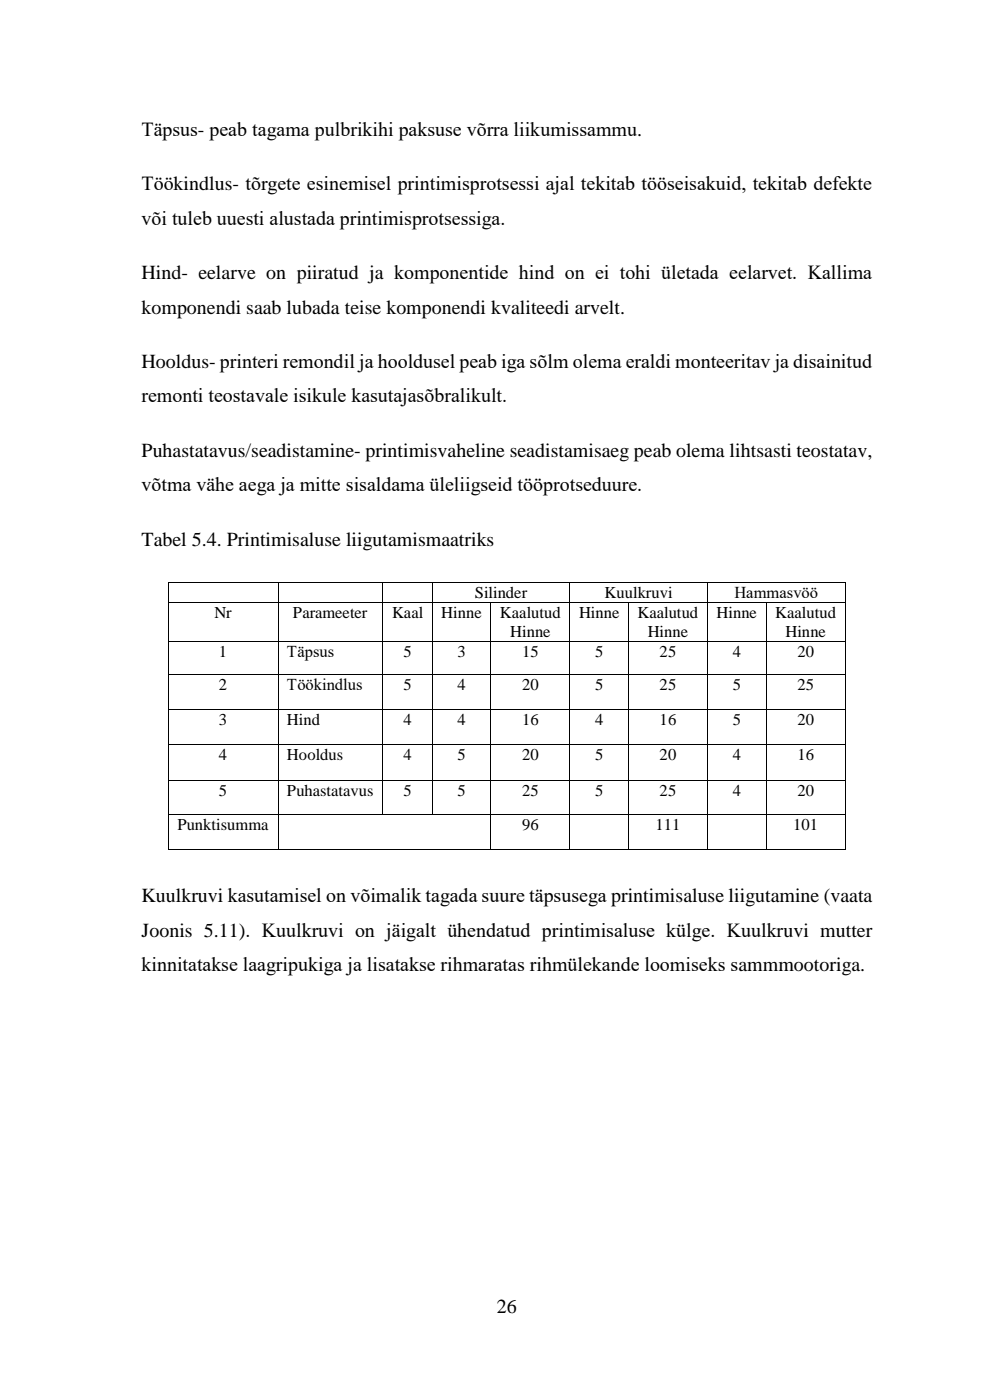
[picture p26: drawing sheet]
<svg xmlns="http://www.w3.org/2000/svg" width="210mm" height="297mm" viewBox="0 0 210 297" stroke-linecap="round" stroke-linejoin="round" font-family="sans-serif">
<defs><g id="words">
<g font-size="4.2">
<text x="30" y="28.9">Täpsus- peab tagama pulbrikihi paksuse võrra liikumissammu.</text>
<text x="30" y="40.4">Töökindlus- tõrgete esinemisel printimisprotsessi ajal tekitab tööseisakuid, tekitab defekte</text>
<text x="30" y="47.7">või tuleb uuesti alustada printimisprotsessiga.</text>
<text x="30" y="59.2">Hind- eelarve on piiratud ja komponentide hind on ei tohi ületada eelarvet. Kallima</text>
<text x="30" y="66.6">komponendi saab lubada teise komponendi kvaliteedi arvelt.</text>
<text x="30" y="78.1">Hooldus- printeri remondil ja hooldusel peab iga sõlm olema eraldi monteeritav ja disainitud</text>
<text x="30" y="85.4">remonti teostavale isikule kasutajasõbralikult.</text>
<text x="30" y="96.9">Puhastatavus/seadistamine- printimisvaheline seadistamisaeg peab olema lihtsasti teostatav,</text>
<text x="30" y="104.2">võtma vähe aega ja mitte sisaldama üleliigseid tööprotseduure.</text>
<text x="30" y="115.8">Tabel 5.4. Printimisaluse liigutamismaatriks</text>
<text x="30" y="191.5">Kuulkruvi kasutamisel on võimalik tagada suure täpsusega printimisaluse liigutamine (vaata</text>
<text x="30" y="198.8">Joonis 5.11). Kuulkruvi on jäigalt ühendatud printimisaluse külge. Kuulkruvi mutter</text>
<text x="30" y="206.1">kinnitatakse laagripukiga ja lisatakse rihmaratas rihmülekande loomiseks sammmootoriga.</text>
<text x="105.4" y="278.7">26</text>
</g>
<g font-size="3.5">
<text x="45.5" y="131.1">Nr</text>
<text x="62.2" y="131.1">Parameeter</text>
<text x="83.2" y="131.1">Kaal</text>
<text x="93.6" y="131.1">Hinne</text>
<text x="100.7" y="126.8">Silinder</text>
<text x="106.1" y="131.1">Kaalutud</text>
<text x="122.8" y="131.1">Hinne</text>
<text x="128.3" y="126.8">Kuulkruvi</text>
<text x="135.2" y="131.1">Kaalutud</text>
<text x="152" y="131.1">Hinne</text>
<text x="155.8" y="126.8">Hammasvöö</text>
<text x="164.5" y="131.1">Kaalutud</text>
<text x="108.2" y="135.1">Hinne</text>
<text x="137.4" y="135.1">Hinne</text>
<text x="166.6" y="135.1">Hinne</text>
<text x="46.4" y="139.3">1</text>
<text x="60.9" y="139.3">Täpsus</text>
<text x="85.6" y="139.3">5</text>
<text x="97" y="139.3">3</text>
<text x="110.8" y="139.3">15</text>
<text x="126.3" y="139.3">5</text>
<text x="139.9" y="139.3">25</text>
<text x="155.4" y="139.3">4</text>
<text x="169.2" y="139.3">20</text>
<text x="46.4" y="146.4">2</text>
<text x="60.9" y="146.4">Töökindlus</text>
<text x="85.6" y="146.4">5</text>
<text x="97" y="146.4">4</text>
<text x="110.8" y="146.4">20</text>
<text x="126.3" y="146.4">5</text>
<text x="139.9" y="146.4">25</text>
<text x="155.4" y="146.4">5</text>
<text x="169.2" y="146.4">25</text>
<text x="46.4" y="153.8">3</text>
<text x="60.9" y="153.8">Hind</text>
<text x="85.6" y="153.8">4</text>
<text x="97" y="153.8">4</text>
<text x="110.8" y="153.8">16</text>
<text x="126.3" y="153.8">4</text>
<text x="139.9" y="153.8">16</text>
<text x="155.4" y="153.8">5</text>
<text x="169.2" y="153.8">20</text>
<text x="46.4" y="161.3">4</text>
<text x="60.9" y="161.3">Hooldus</text>
<text x="85.6" y="161.3">4</text>
<text x="97" y="161.3">5</text>
<text x="110.8" y="161.3">20</text>
<text x="126.3" y="161.3">5</text>
<text x="139.9" y="161.3">20</text>
<text x="155.4" y="161.3">4</text>
<text x="169.2" y="161.3">16</text>
<text x="46.4" y="168.9">5</text>
<text x="60.9" y="168.9">Puhastatavus</text>
<text x="85.6" y="168.9">5</text>
<text x="97" y="168.9">5</text>
<text x="110.8" y="168.9">25</text>
<text x="126.3" y="168.9">5</text>
<text x="139.9" y="168.9">25</text>
<text x="155.4" y="168.9">4</text>
<text x="169.2" y="168.9">20</text>
<text x="37.6" y="176.1">Punktisumma</text>
<text x="110.8" y="176.1">96</text>
<text x="139" y="176.1">111</text>
<text x="168.3" y="176.1">101</text>
</g>
</g></defs>
<g fill="#000">
<path d="M35.7 123.5h.1v.1h-.1z" fill-rule="evenodd"/>
<path d="M35.7 123.5h.1v.1h-.1z" fill-rule="evenodd"/>
<path d="M35.7 127.7h.1v.2h-.1z" fill-rule="evenodd"/>
<path d="M35.7 135.9h.1v.2h-.1z" fill-rule="evenodd"/>
<path d="M58.9 123.5h.2v.1h-.2z" fill-rule="evenodd"/>
<path d="M58.9 127.7h.2v.2h-.2z" fill-rule="evenodd"/>
<path d="M58.9 135.9h.2v.2h-.2z" fill-rule="evenodd"/>
<path d="M81.1 123.5h.2v.1h-.2z" fill-rule="evenodd"/>
<path d="M81.1 127.7h.2v.2h-.2z" fill-rule="evenodd"/>
<path d="M81.1 135.9h.2v.2h-.2z" fill-rule="evenodd"/>
<path d="M91.6 123.5h.2v.1h-.2z" fill-rule="evenodd"/>
<path d="M91.6 127.7h.2v.2h-.2z" fill-rule="evenodd"/>
<path d="M91.6 135.9h.2v.2h-.2z" fill-rule="evenodd"/>
<path d="M104.1 127.7h.1v.2h-.1z" fill-rule="evenodd"/>
<path d="M104.1 135.9h.1v.2h-.1z" fill-rule="evenodd"/>
<path d="M120.8 123.5h.2v.1h-.2z" fill-rule="evenodd"/>
<path d="M120.8 127.7h.2v.2h-.2z" fill-rule="evenodd"/>
<path d="M120.8 135.9h.2v.2h-.2z" fill-rule="evenodd"/>
<path d="M133.2 127.7h.2v.2h-.2z" fill-rule="evenodd"/>
<path d="M133.2 135.9h.2v.2h-.2z" fill-rule="evenodd"/>
<path d="M150 123.5h.2v.1h-.2z" fill-rule="evenodd"/>
<path d="M150 127.7h.2v.2h-.2z" fill-rule="evenodd"/>
<path d="M150 135.9h.2v.2h-.2z" fill-rule="evenodd"/>
<path d="M162.5 127.7h.1v.2h-.1z" fill-rule="evenodd"/>
<path d="M162.5 135.9h.1v.2h-.1z" fill-rule="evenodd"/>
<path d="M179.2 123.5h.2v.1h-.2z" fill-rule="evenodd"/>
<path d="M179.2 123.5h.2v.1h-.2z" fill-rule="evenodd"/>
<path d="M179.2 127.7h.2v.2h-.2z" fill-rule="evenodd"/>
<path d="M179.2 135.9h.2v.2h-.2z" fill-rule="evenodd"/>
<path d="M35.7 143h.1v.2h-.1z" fill-rule="evenodd"/>
<path d="M35.7 150.4h.1v.2h-.1z" fill-rule="evenodd"/>
<path d="M35.7 157.9h.1v.2h-.1z" fill-rule="evenodd"/>
<path d="M58.9 143h.2v.2h-.2z" fill-rule="evenodd"/>
<path d="M58.9 150.4h.2v.2h-.2z" fill-rule="evenodd"/>
<path d="M58.9 157.9h.2v.2h-.2z" fill-rule="evenodd"/>
<path d="M81.1 143h.2v.2h-.2z" fill-rule="evenodd"/>
<path d="M81.1 150.4h.2v.2h-.2z" fill-rule="evenodd"/>
<path d="M81.1 157.9h.2v.2h-.2z" fill-rule="evenodd"/>
<path d="M91.6 143h.2v.2h-.2z" fill-rule="evenodd"/>
<path d="M91.6 150.4h.2v.2h-.2z" fill-rule="evenodd"/>
<path d="M91.6 157.9h.2v.2h-.2z" fill-rule="evenodd"/>
<path d="M104.1 143h.1v.2h-.1z" fill-rule="evenodd"/>
<path d="M104.1 150.4h.1v.2h-.1z" fill-rule="evenodd"/>
<path d="M104.1 157.9h.1v.2h-.1z" fill-rule="evenodd"/>
<path d="M120.8 143h.2v.2h-.2z" fill-rule="evenodd"/>
<path d="M120.8 150.4h.2v.2h-.2z" fill-rule="evenodd"/>
<path d="M120.8 157.9h.2v.2h-.2z" fill-rule="evenodd"/>
<path d="M133.2 143h.2v.2h-.2z" fill-rule="evenodd"/>
<path d="M133.2 150.4h.2v.2h-.2z" fill-rule="evenodd"/>
<path d="M133.2 157.9h.2v.2h-.2z" fill-rule="evenodd"/>
<path d="M150 143h.2v.2h-.2z" fill-rule="evenodd"/>
<path d="M150 150.4h.2v.2h-.2z" fill-rule="evenodd"/>
<path d="M150 157.9h.2v.2h-.2z" fill-rule="evenodd"/>
<path d="M162.5 143h.1v.2h-.1z" fill-rule="evenodd"/>
<path d="M162.5 150.4h.1v.2h-.1z" fill-rule="evenodd"/>
<path d="M162.5 157.9h.1v.2h-.1z" fill-rule="evenodd"/>
<path d="M179.2 143h.2v.2h-.2z" fill-rule="evenodd"/>
<path d="M179.2 150.4h.2v.2h-.2z" fill-rule="evenodd"/>
<path d="M179.2 157.9h.2v.2h-.2z" fill-rule="evenodd"/>
<path d="M35.7 165.5h.1v.2h-.1z" fill-rule="evenodd"/>
<path d="M35.7 172.7h.1v.2h-.1z" fill-rule="evenodd"/>
<path d="M58.9 165.5h.2v.2h-.2z" fill-rule="evenodd"/>
<path d="M58.9 172.7h.2v.2h-.2z" fill-rule="evenodd"/>
<path d="M81.1 165.5h.2v.2h-.2z" fill-rule="evenodd"/>
<path d="M81.1 172.7h.2v.2h-.2z" fill-rule="evenodd"/>
<path d="M81.3 172.7h.2v.2h-.2z" fill-rule="evenodd"/>
<path d="M91.6 165.5h.2v.2h-.2z" fill-rule="evenodd"/>
<path d="M91.6 172.7h.2v.2h-.2z" fill-rule="evenodd"/>
<path d="M91.8 172.7h.2v.2h-.2z" fill-rule="evenodd"/>
<path d="M104.1 165.5h.1v.2h-.1z" fill-rule="evenodd"/>
<path d="M104.1 172.7h.1v.2h-.1z" fill-rule="evenodd"/>
<path d="M120.8 165.5h.2v.2h-.2z" fill-rule="evenodd"/>
<path d="M120.8 172.7h.2v.2h-.2z" fill-rule="evenodd"/>
<path d="M133.2 165.5h.2v.2h-.2z" fill-rule="evenodd"/>
<path d="M133.2 172.7h.2v.2h-.2z" fill-rule="evenodd"/>
<path d="M150 165.5h.2v.2h-.2z" fill-rule="evenodd"/>
<path d="M150 172.7h.2v.2h-.2z" fill-rule="evenodd"/>
<path d="M162.5 165.5h.1v.2h-.1z" fill-rule="evenodd"/>
<path d="M162.5 172.7h.1v.2h-.1z" fill-rule="evenodd"/>
<path d="M179.2 165.5h.2v.2h-.2z" fill-rule="evenodd"/>
<path d="M179.2 172.7h.2v.2h-.2z" fill-rule="evenodd"/>
<path d="M35.7 180.2h.1v.1h-.1z" fill-rule="evenodd"/>
<path d="M35.7 180.2h.1v.1h-.1z" fill-rule="evenodd"/>
<path d="M58.9 180.2h.2v.1h-.2z" fill-rule="evenodd"/>
<path d="M81 180.2h.1v.1h-.1z" fill-rule="evenodd"/>
<path d="M91.5 180.2h.1v.1h-.1z" fill-rule="evenodd"/>
<path d="M104.1 180.2h.1v.1h-.1z" fill-rule="evenodd"/>
<path d="M120.8 180.2h.2v.1h-.2z" fill-rule="evenodd"/>
<path d="M133.2 180.2h.2v.1h-.2z" fill-rule="evenodd"/>
<path d="M150 180.2h.2v.1h-.2z" fill-rule="evenodd"/>
<path d="M162.5 180.2h.1v.1h-.1z" fill-rule="evenodd"/>
<path d="M179.2 180.2h.2v.1h-.2z" fill-rule="evenodd"/>
<path d="M179.2 180.2h.2v.1h-.2z" fill-rule="evenodd"/>
</g>
<g fill="none" stroke="#000" stroke-width=".21">
<path d="M35.7 123.6v4.1M35.7 127.9v8M35.7 136.1v6.9M35.8 123.5h23.1M35.8 127.8h23.1M35.8 136h23.1M59 123.6v4.1M59 127.9v8M59 136.1v6.9M59.1 123.5h22M59.1 127.8h22M59.1 136h22"/>
<path d="M81.2 123.6v4.1M81.2 127.9v8M81.2 136.1v6.9M81.3 123.5h10.3M81.3 127.8h10.3M81.3 136h10.3M91.7 123.6v4.1M91.7 127.9v8M91.7 136.1v6.9M91.8 123.5h29M91.8 127.8h12.3M91.8 136h12.3"/>
<path d="M104.2 127.9v8M104.2 136.1v6.9M104.2 127.8h16.6M104.2 136h16.6M120.9 123.6v4.1M120.9 127.9v8M120.9 136.1v6.9M121 123.5h29M121 127.8h12.2M121 136h12.2M133.3 127.9v8M133.3 136.1v6.9"/>
<path d="M133.4 127.8h16.6M133.4 136h16.6M150.1 123.6v4.1M150.1 127.9v8M150.1 136.1v6.9M150.2 123.5h29M150.2 127.8h12.3M150.2 136h12.3M162.6 127.9v8M162.6 136.1v6.9M162.6 127.8h16.6M162.6 136h16.6"/>
<path d="M179.3 123.6v4.1M179.3 127.9v8M179.3 136.1v6.9M35.7 143.2v7.2M35.7 150.6v7.3M35.7 158.1v7.4M35.8 143.1h23.1M35.8 150.5h23.1M35.8 158h23.1M59 143.2v7.2M59 150.6v7.3M59 158.1v7.4"/>
<path d="M59.1 143.1h22M59.1 150.5h22M59.1 158h22M81.2 143.2v7.2M81.2 150.6v7.3M81.2 158.1v7.4M81.3 143.1h10.3M81.3 150.5h10.3M81.3 158h10.3M91.7 143.2v7.2M91.7 150.6v7.3M91.7 158.1v7.4"/>
<path d="M91.8 143.1h12.3M91.8 150.5h12.3M91.8 158h12.3M104.2 143.2v7.2M104.2 150.6v7.3M104.2 158.1v7.4M104.2 143.1h16.6M104.2 150.5h16.6M104.2 158h16.6M120.9 143.2v7.2M120.9 150.6v7.3M120.9 158.1v7.4"/>
<path d="M121 143.1h12.2M121 150.5h12.2M121 158h12.2M133.3 143.2v7.2M133.3 150.6v7.3M133.3 158.1v7.4M133.4 143.1h16.6M133.4 150.5h16.6M133.4 158h16.6M150.1 143.2v7.2M150.1 150.6v7.3M150.1 158.1v7.4"/>
<path d="M150.2 143.1h12.3M150.2 150.5h12.3M150.2 158h12.3M162.6 143.2v7.2M162.6 150.6v7.3M162.6 158.1v7.4M162.6 143.1h16.6M162.6 150.5h16.6M162.6 158h16.6M179.3 143.2v7.2M179.3 150.6v7.3M179.3 158.1v7.4"/>
<path d="M35.7 165.7v7M35.7 172.9v7.3M35.8 165.6h23.1M35.8 172.8h23.1M59 165.7v7M59 172.9v7.3M59.1 165.6h22M59.1 172.8h22M81.2 165.7v7M81.3 165.6h10.3M81.5 172.8h10.1M91.7 165.7v7"/>
<path d="M91.8 165.6h12.3M92 172.8h12.1M104.2 165.7v7M104.2 172.9v7.3M104.2 165.6h16.6M104.2 172.8h16.6M120.9 165.7v7M120.9 172.9v7.3M121 165.6h12.2M121 172.8h12.2M133.3 165.7v7M133.3 172.9v7.3"/>
<path d="M133.4 165.6h16.6M133.4 172.8h16.6M150.1 165.7v7M150.1 172.9v7.3M150.2 165.6h12.3M150.2 172.8h12.3M162.6 165.7v7M162.6 172.9v7.3M162.6 165.6h16.6M162.6 172.8h16.6M179.3 165.7v7M179.3 172.9v7.3"/>
<path d="M35.8 180.2h23.1M59.1 180.2h45M104.2 180.2h16.6M121 180.2h12.2M133.4 180.2h16.6M150.2 180.2h12.3M162.6 180.2h16.6"/>
</g>
<use href="#words"/>
</svg>
